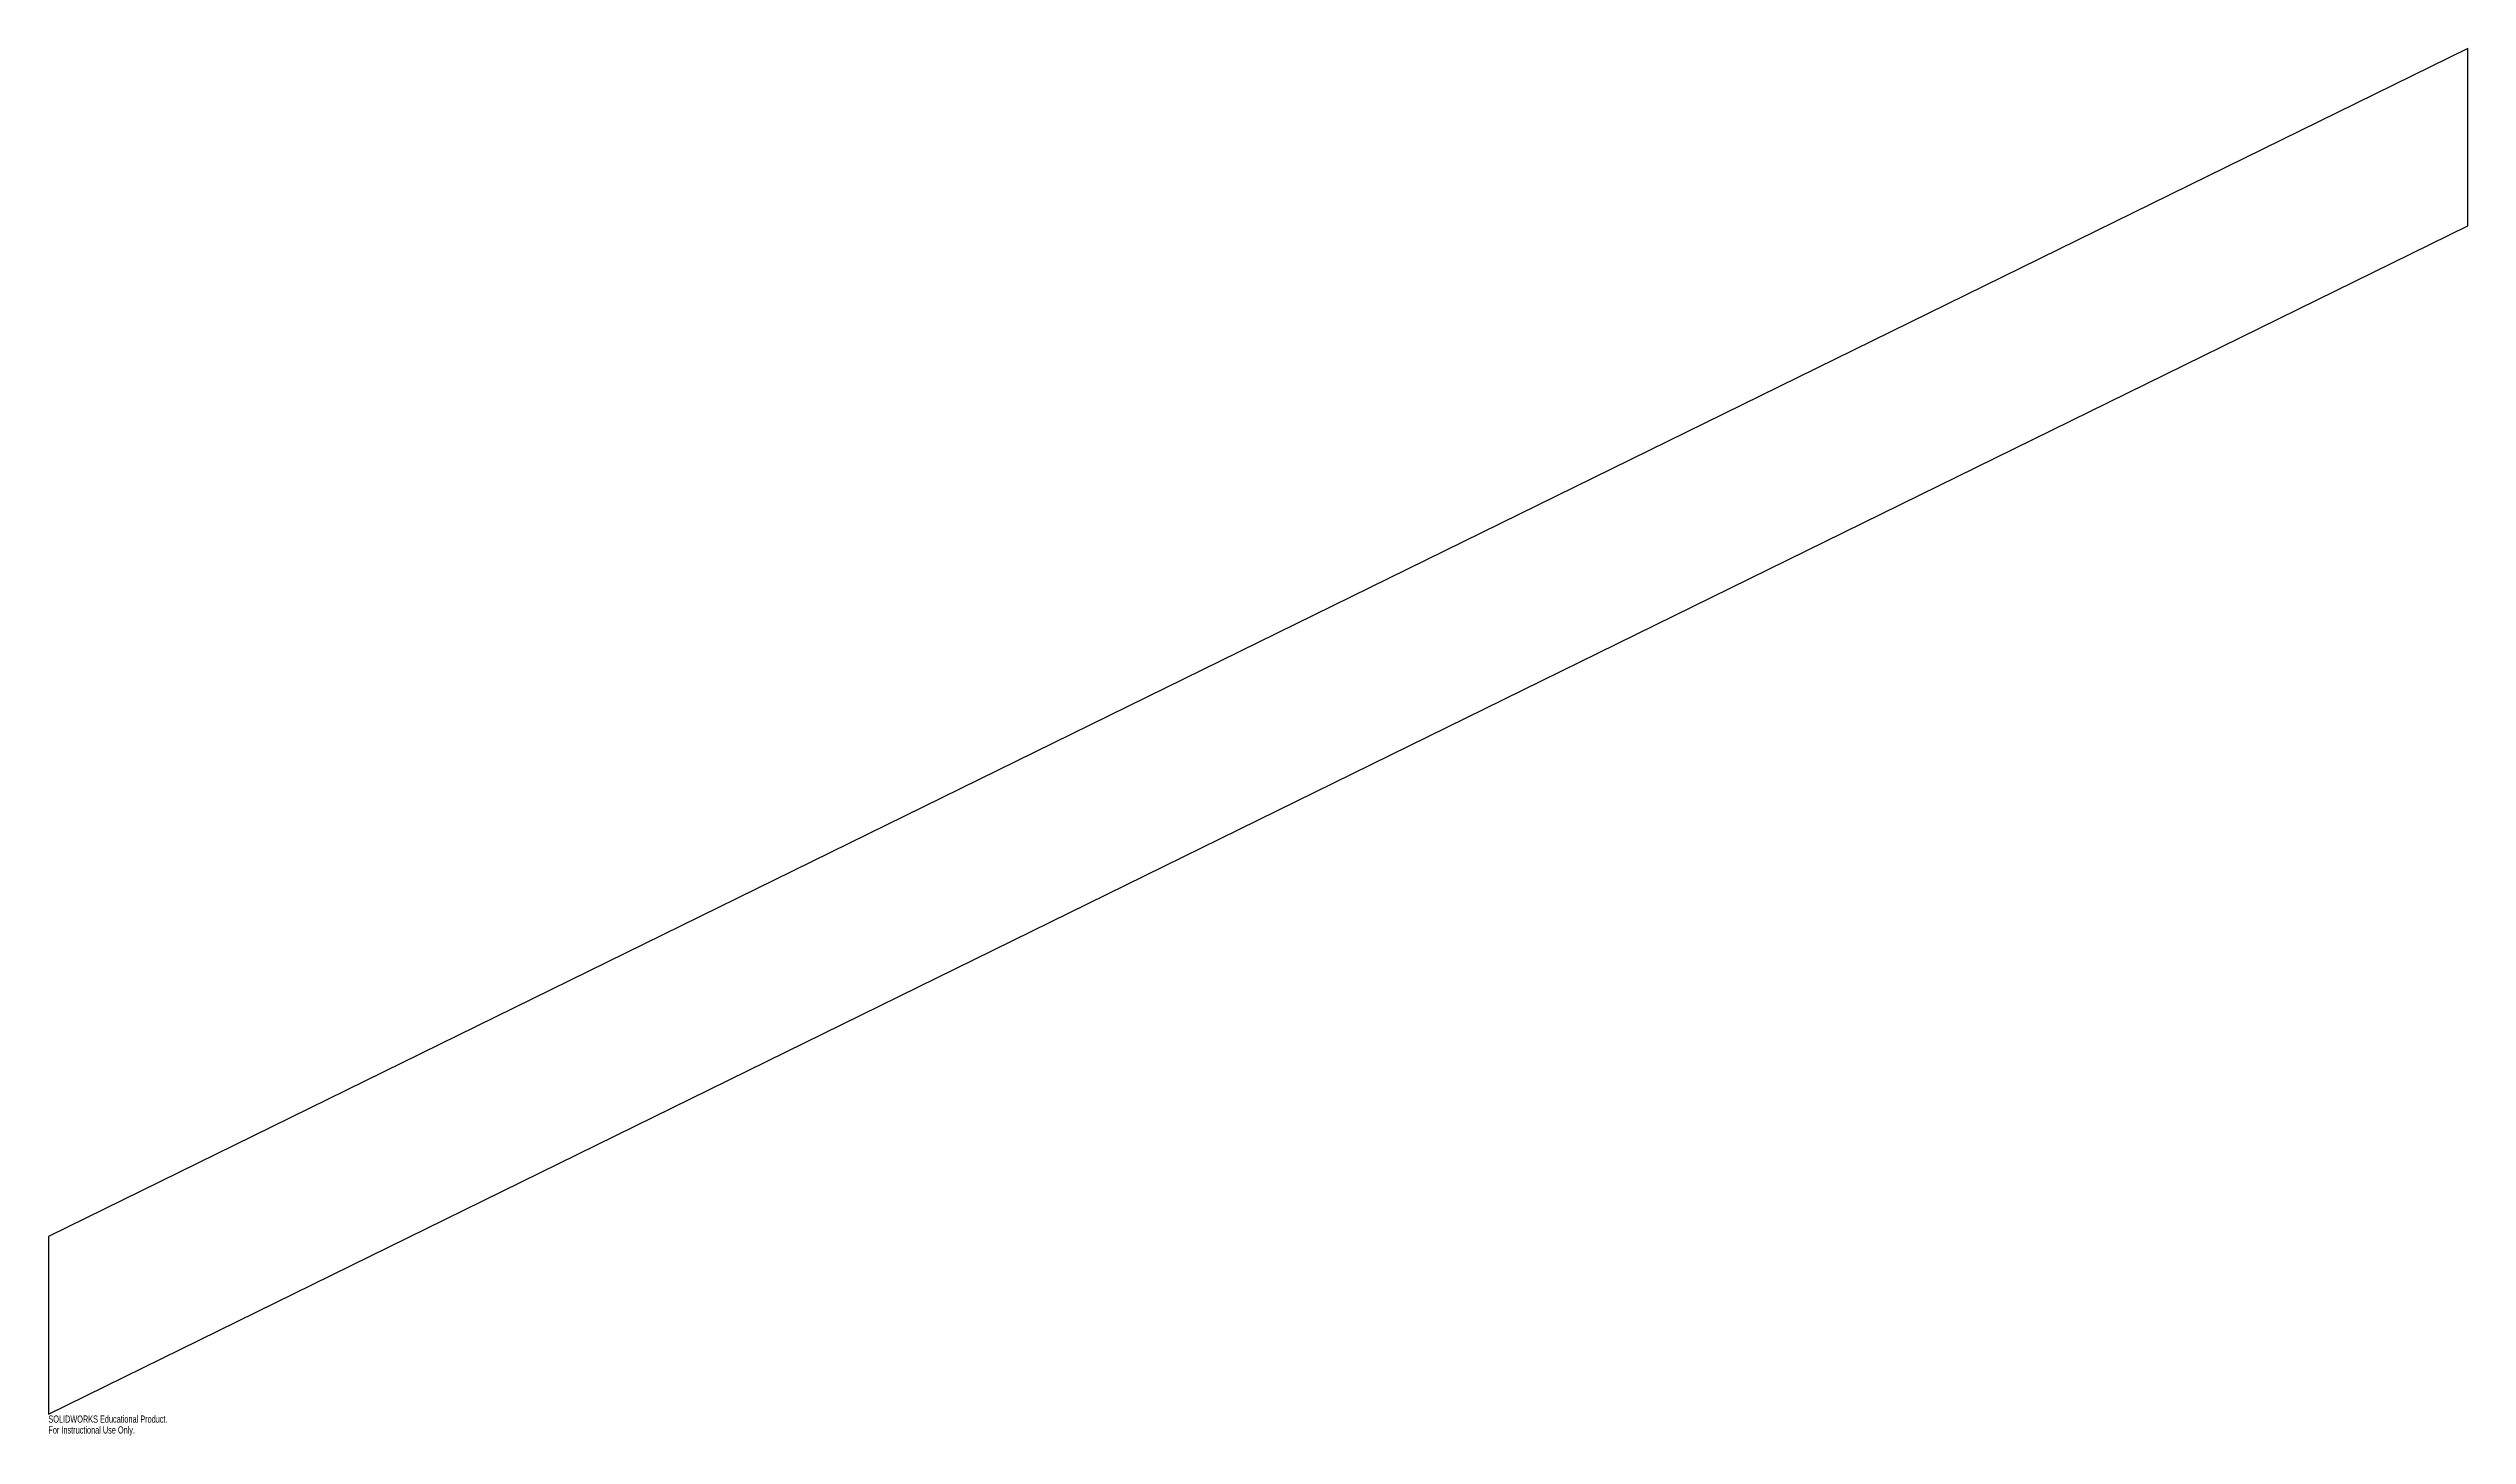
# Model space of a CAD drawing. Header units: millimetres. Extents: x 0 to 1627, y -15 to 919.
import ezdxf

# ---------------------------------------------------------------- set-up
doc = ezdxf.new("R2010")
doc.units = ezdxf.units.MM
doc.layers.add('CORTE', color=7, linetype='Continuous')
doc.layers.add('INFORMACION_NO_CORTE', color=8, linetype='Continuous')
doc.styles.add('SLDTEXTSTYLE0', font='TXT', dxfattribs={"width": 0.7})

msp = doc.modelspace()

# ---------------------------------------------------------------- linework, layer by layer
at = {"layer": 'CORTE', "color": 7, "linetype": 'Continuous', "lineweight": 25}
for p, q in [((1626.8, 918.9), (0, 119.4)), ((1626.8, 799.4), (1626.8, 918.9)), ((0, 0), (1626.8, 799.4)), ((0, 119.4), (0, 0))]:
    msp.add_line(p, q, dxfattribs=at)

# ---------------------------------------------------------------- texts
at = {"layer": 'INFORMACION_NO_CORTE', "color": 7, "linetype": 'Continuous', "char_height": 4.834, "attachment_point": 1, "style": 'SLDTEXTSTYLE0'}
for s, insert in [('SOLIDWORKS Educational Product.', (0, -1)), ('For Instructional Use Only.', (0, -8.3))]:
    msp.add_mtext(s, dxfattribs=dict(at, insert=insert))

doc.saveas('drawing.dxf')
